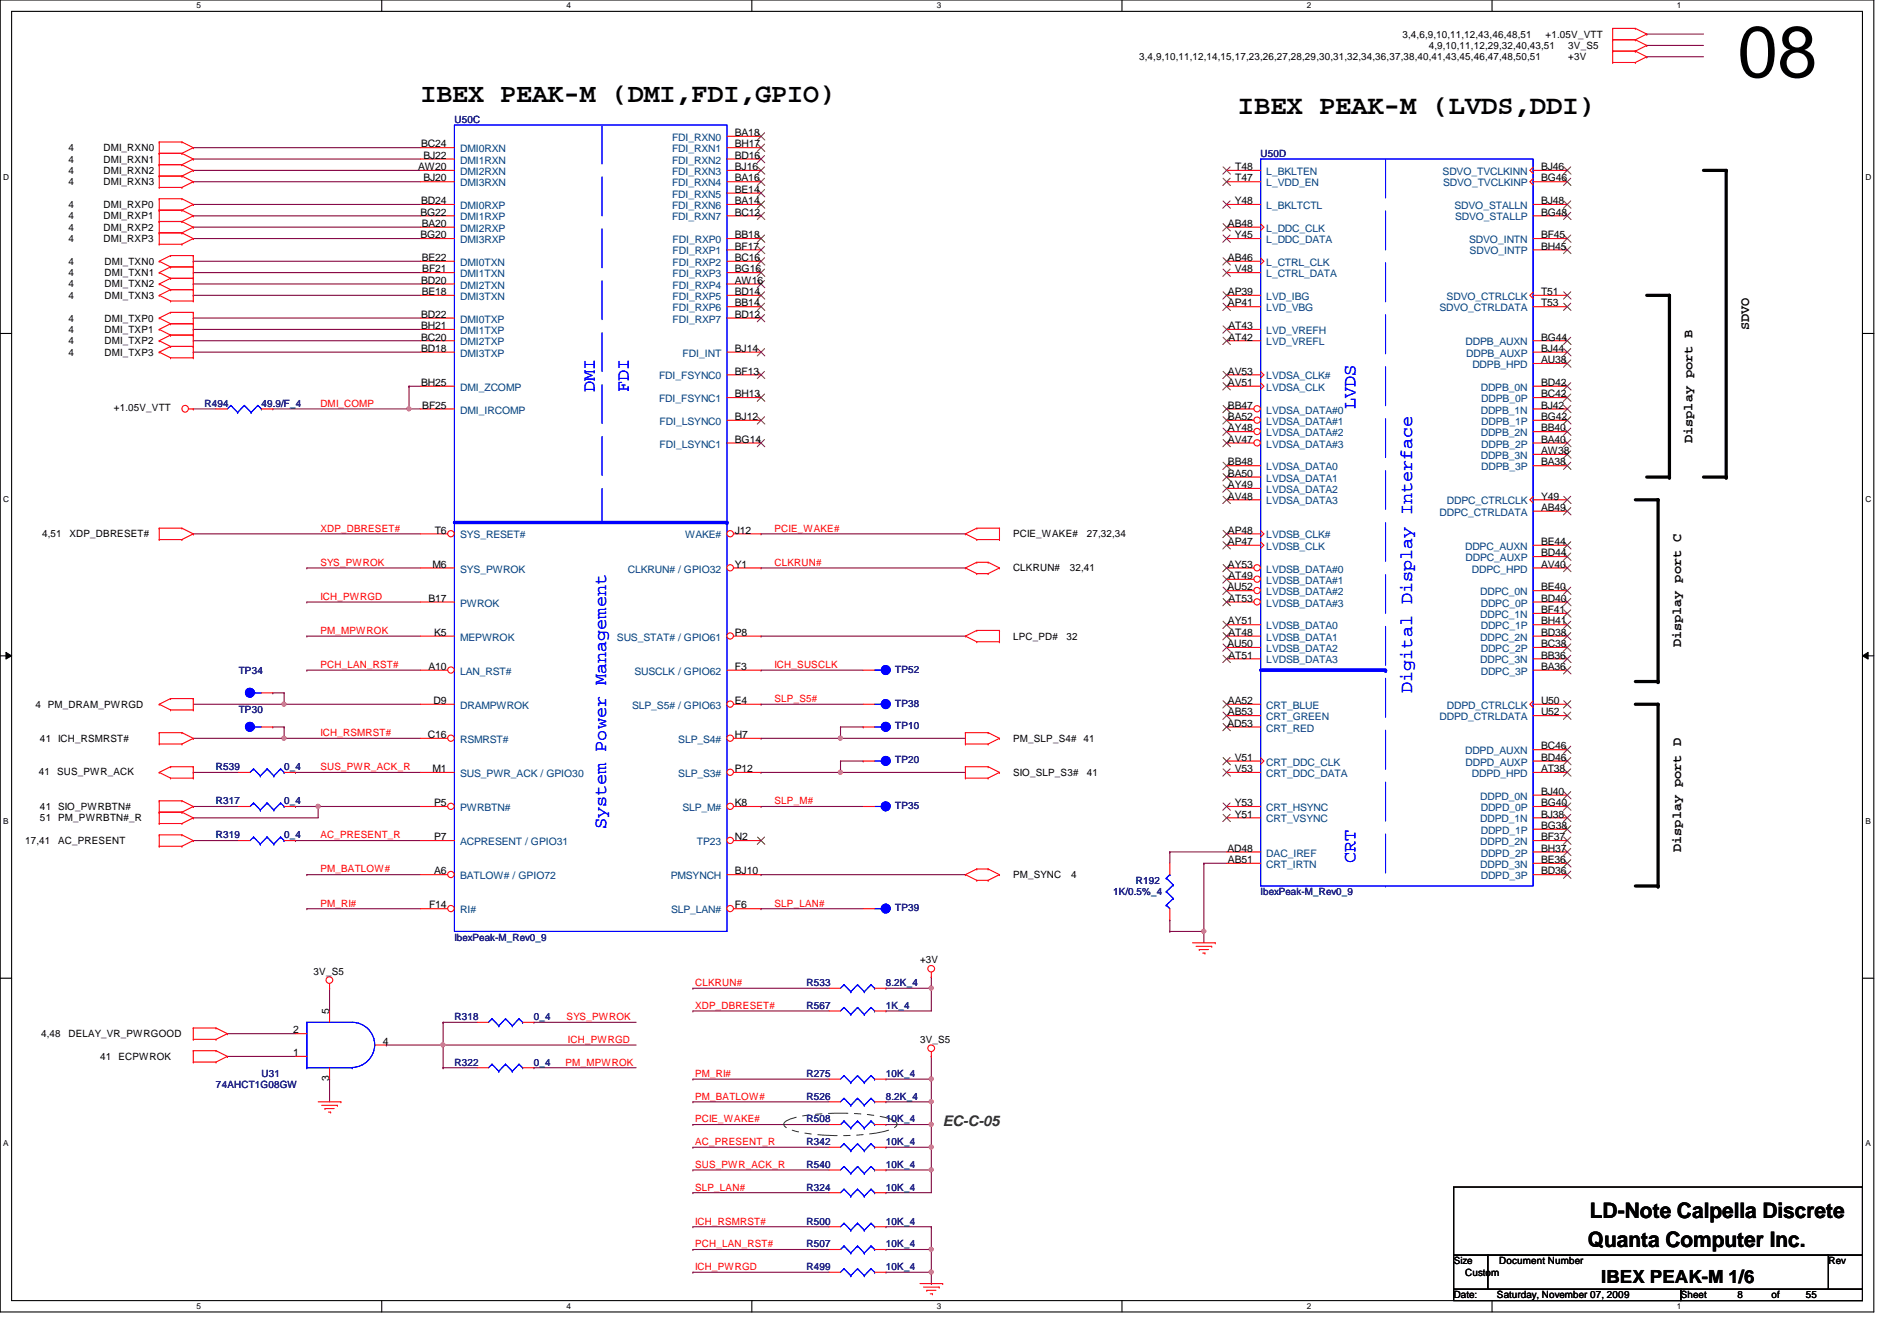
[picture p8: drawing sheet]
<svg xmlns="http://www.w3.org/2000/svg" width="297mm" height="210mm" viewBox="0 0 297 210" stroke-linecap="round" stroke-linejoin="round" font-family="sans-serif">
<defs><g id="words">
<text font-size="11.3" x="272.1" y="12.1">08</text>
<g font-size="4.2">
<text x="65.8" y="16">IBEX PEAK-M (DMI,FDI,GPIO)</text>
<text x="193.8" y="17.8">IBEX PEAK-M (LVDS,DDI)</text>
</g>
<g font-size="3.3">
<text x="249" y="190.7">LD-Note Calpella Discrete</text>
<text x="248.6" y="195.2">Quanta Computer Inc.</text>
</g>
<g font-size="2.8" fill="#00f">
<text x="93.1" y="61.3" transform="rotate(-90 93.1 61.3)">DMI</text>
<text x="98.5" y="61.3" transform="rotate(-90 98.5 61.3)">FDI</text>
<text x="212.3" y="64" transform="rotate(-90 212.3 64)">LVDS</text>
<text x="221.1" y="108.5" transform="rotate(-90 221.1 108.5)">Digital Display Interface</text>
<text x="94.9" y="129.8" transform="rotate(-90 94.9 129.8)">System Power Management</text>
<text x="212.3" y="135.1" transform="rotate(-90 212.3 135.1)">CRT</text>
</g>
<text font-size="2.8" x="250.7" y="200.9">IBEX PEAK-M 1/6</text>
<text font-size="2.3" fill="#008000" x="147.6" y="176.3">EC-C-05</text>
<g font-size="2.1">
<text x="273.9" y="51.7" transform="rotate(-90 273.9 51.7)">SDVO</text>
<text x="265" y="69.3" transform="rotate(-90 265 69.3)">Display port B</text>
<text x="263.2" y="101.3" transform="rotate(-90 263.2 101.3)">Display port C</text>
<text x="263.2" y="133.3" transform="rotate(-90 263.2 133.3)">Display port D</text>
</g>
<g font-size="1.6">
<text x="219.6" y="5.9">3,4,6,9,10,11,12,43,46,48,51</text>
<text x="242" y="5.9">+1.05V_VTT</text>
<text x="178.4" y="9.4">3,4,9,10,11,12,14,15,17,23,26,27,28,29,30,31,32,34,36,37,38,40,41,43,45,46,47,48,50,51</text>
<text x="223.7" y="7.7">4,9,10,11,12,29,32,40,43,51</text>
<text x="245.6" y="9.4">+3V</text>
<text x="245.6" y="7.7">3V_S5</text>
<text x="10.7" y="23.7">4</text>
<text x="16.2" y="23.7">DMI_RXN0</text>
<text x="66" y="23.1">BC24</text>
<text x="115.1" y="21.3">BA18</text>
<text x="115.1" y="23.1">BH17</text>
<text x="10.7" y="25.4">4</text>
<text x="10.7" y="27.2">4</text>
<text x="10.7" y="29">4</text>
<text x="16.2" y="25.4">DMI_RXN1</text>
<text x="16.2" y="27.2">DMI_RXN2</text>
<text x="16.2" y="29">DMI_RXN3</text>
<text x="65.5" y="26.6">AW20</text>
<text x="66.3" y="24.8">BJ22</text>
<text x="66.3" y="28.4">BJ20</text>
<text x="115.1" y="24.8">BD16</text>
<text x="115.1" y="26.6">BJ16</text>
<text x="115.1" y="28.4">BA16</text>
<text x="193.4" y="26.6">T48</text>
<text x="193.4" y="28.4">T47</text>
<text x="241.3" y="28.4">BG46</text>
<text x="241.3" y="26.6">BJ46</text>
<text x="10.7" y="32.6">4</text>
<text x="10.7" y="34.3">4</text>
<text x="16.2" y="32.6">DMI_RXP0</text>
<text x="16.2" y="34.3">DMI_RXP1</text>
<text x="65.8" y="33.7">BG22</text>
<text x="66" y="32">BD24</text>
<text x="66" y="35.5">BA20</text>
<text x="115.1" y="30.2">BE14</text>
<text x="115.1" y="32">BA14</text>
<text x="115.1" y="33.7">BC12</text>
<text x="192.3" y="35.5">AB48</text>
<text x="193.3" y="32">Y48</text>
<text x="241.3" y="33.7">BG48</text>
<text x="241.3" y="32">BJ48</text>
<text x="10.7" y="41.4">4</text>
<text x="10.7" y="36.1">4</text>
<text x="10.7" y="37.9">4</text>
<text x="16.2" y="36.1">DMI_RXP2</text>
<text x="16.2" y="37.9">DMI_RXP3</text>
<text x="16.4" y="41.4">DMI_TXN0</text>
<text x="65.8" y="37.3">BG20</text>
<text x="66" y="40.9">BE22</text>
<text x="115.1" y="37.3">BB18</text>
<text x="115.1" y="39.1">BF17</text>
<text x="115.1" y="40.9">BC16</text>
<text x="192.3" y="40.9">AB46</text>
<text x="193.3" y="37.3">Y45</text>
<text x="241.3" y="39.1">BH45</text>
<text x="241.3" y="37.3">BF45</text>
<text x="10.7" y="43.2">4</text>
<text x="10.7" y="45">4</text>
<text x="10.7" y="46.8">4</text>
<text x="16.4" y="43.2">DMI_TXN1</text>
<text x="16.4" y="45">DMI_TXN2</text>
<text x="16.4" y="46.8">DMI_TXN3</text>
<text x="66" y="44.4">BD20</text>
<text x="66" y="46.2">BE18</text>
<text x="66.1" y="42.6">BF21</text>
<text x="115.1" y="42.6">BG16</text>
<text x="115.1" y="44.4">AW16</text>
<text x="115.1" y="46.2">BD14</text>
<text x="115.1" y="48">BB14</text>
<text x="192.3" y="46.2">AP39</text>
<text x="192.3" y="48">AP41</text>
<text x="193.3" y="42.6">V48</text>
<text x="241.3" y="46.2">T51</text>
<text x="241.3" y="48">T53</text>
<text x="10.7" y="50.3">4</text>
<text x="10.7" y="52.1">4</text>
<text x="10.7" y="53.9">4</text>
<text x="16.4" y="50.3">DMI_TXP0</text>
<text x="16.4" y="52.1">DMI_TXP1</text>
<text x="16.4" y="53.9">DMI_TXP2</text>
<text x="66" y="49.7">BD22</text>
<text x="66" y="51.5">BH21</text>
<text x="66" y="53.3">BC20</text>
<text x="115.1" y="49.7">BD12</text>
<text x="192.4" y="51.5">AT43</text>
<text x="192.4" y="53.3">AT42</text>
<text x="241.3" y="53.3">BG44</text>
<text x="10.7" y="55.7">4</text>
<text x="16.4" y="55.7">DMI_TXP3</text>
<text x="66" y="55.1">BD18</text>
<text x="115.1" y="58.6">BF13</text>
<text x="115.1" y="55.1">BJ14</text>
<text x="192.3" y="58.6">AV53</text>
<text x="241.3" y="55.1">BJ44</text>
<text x="241.3" y="56.9">AU38</text>
<text x="17.8" y="64.4">+1.05V_VTT</text>
<text x="66" y="60.4">BH25</text>
<text x="66.1" y="64">BF25</text>
<text x="115.1" y="62.2">BH13</text>
<text x="115.1" y="65.7">BJ12</text>
<text x="192.3" y="60.4">AV51</text>
<text x="192.3" y="64">BB47</text>
<text x="192.3" y="65.7">BA52</text>
<text x="241.3" y="60.4">BD42</text>
<text x="241.3" y="64">BJ42</text>
<text x="241.3" y="62.2">BC42</text>
<text x="241.3" y="65.7">BG42</text>
<text x="115.1" y="69.3">BG14</text>
<text x="192.3" y="67.5">AY48</text>
<text x="192.3" y="69.3">AV47</text>
<text x="241.3" y="67.5">BB40</text>
<text x="241.3" y="71.1">AW38</text>
<text x="241.3" y="69.3">BA40</text>
<text x="192.3" y="72.9">BB48</text>
<text x="192.3" y="74.6">BA50</text>
<text x="192.3" y="76.4">AY49</text>
<text x="241.3" y="72.9">BA38</text>
<text x="68.1" y="83.5">T6</text>
<text x="115.1" y="83.5">J12</text>
<text x="192.3" y="78.2">AV48</text>
<text x="192.3" y="83.5">AP48</text>
<text x="241.3" y="78.2">Y49</text>
<text x="241.3" y="80">AB49</text>
<text x="6.6" y="84.1">4,51</text>
<text x="10.9" y="84.1">XDP_DBRESET#</text>
<text x="67.7" y="88.9">M6</text>
<text x="115.1" y="88.9">Y1</text>
<text x="158.6" y="84.1">PCIE_WAKE#</text>
<text x="158.6" y="89.5">CLKRUN#</text>
<text x="167.5" y="89.5">32,41</text>
<text x="170.2" y="84.1">27,32,34</text>
<text x="192.3" y="85.3">AP47</text>
<text x="192.3" y="88.9">AY53</text>
<text x="241.3" y="85.3">BE44</text>
<text x="241.3" y="87.1">BD44</text>
<text x="241.3" y="88.9">AV40</text>
<text x="67.1" y="94.2">B17</text>
<text x="192.2" y="92.4">AU52</text>
<text x="192.4" y="90.6">AT49</text>
<text x="192.4" y="94.2">AT53</text>
<text x="241.3" y="92.4">BE40</text>
<text x="241.3" y="96">BF41</text>
<text x="241.3" y="94.2">BD40</text>
<text x="68" y="99.5">K5</text>
<text x="115.1" y="99.5">P8</text>
<text x="158.6" y="100.1">LPC_PD#</text>
<text x="167" y="100.1">32</text>
<text x="192.2" y="101.3">AU50</text>
<text x="192.3" y="97.7">AY51</text>
<text x="192.4" y="99.5">AT48</text>
<text x="241.3" y="99.5">BD38</text>
<text x="241.3" y="97.7">BH41</text>
<text x="241.3" y="101.3">BC38</text>
<text x="67.1" y="104.9">A10</text>
<text x="115.1" y="104.9">F3</text>
<text x="192.4" y="103.1">AT51</text>
<text x="241.3" y="103.1">BB36</text>
<text x="241.3" y="104.9">BA36</text>
<text x="5.5" y="110.8">4 PM_DRAM_PWRGD</text>
<text x="67.9" y="110.2">D9</text>
<text x="115.1" y="110.2">E4</text>
<text x="192.2" y="113.7">AD53</text>
<text x="192.3" y="110.2">AA52</text>
<text x="192.3" y="112">AB53</text>
<text x="241.3" y="110.2">U50</text>
<text x="241.3" y="112">U52</text>
<text x="6.3" y="116.1">41 ICH_RSMRST#</text>
<text x="67" y="115.5">C16</text>
<text x="115.1" y="115.5">H7</text>
<text x="158.6" y="116.1">PM_SLP_S4# 41</text>
<text x="193.3" y="119.1">V51</text>
<text x="241.3" y="117.3">BC46</text>
<text x="241.3" y="119.1">BD46</text>
<text x="6.1" y="121.3">41 SUS_PWR_ACK</text>
<text x="67.7" y="120.9">M1</text>
<text x="115.1" y="120.9">P12</text>
<text x="158.6" y="121.5">SIO_SLP_S3#</text>
<text x="170.2" y="121.5">41</text>
<text x="193.3" y="120.9">V53</text>
<text x="241.3" y="124.4">BJ40</text>
<text x="241.3" y="120.9">AT38</text>
<text x="6.3" y="126.8">41 SIO_PWRBTN#</text>
<text x="6.3" y="128.6">51 PM_PWRBTN#_R</text>
<text x="68" y="126.2">P5</text>
<text x="68" y="131.5">P7</text>
<text x="115.1" y="131.5">N2</text>
<text x="115.1" y="126.2">K8</text>
<text x="193.3" y="126.2">Y53</text>
<text x="193.3" y="128">Y51</text>
<text x="241.3" y="131.5">BF37</text>
<text x="241.3" y="128">BJ38</text>
<text x="241.3" y="126.2">BG40</text>
<text x="241.3" y="129.8">BG38</text>
<text x="3.9" y="132.1">17,41</text>
<text x="9.1" y="132.1">AC_PRESENT</text>
<text x="68" y="136.9">A6</text>
<text x="115.1" y="136.9">BJ10</text>
<text x="158.6" y="137.5">PM_SYNC</text>
<text x="167.7" y="137.5">4</text>
<text x="192.2" y="133.3">AD48</text>
<text x="192.3" y="135.1">AB51</text>
<text x="241.3" y="135.1">BE36</text>
<text x="241.3" y="133.3">BH37</text>
<text x="241.3" y="136.9">BD36</text>
<text x="67.2" y="142.2">F14</text>
<text x="115.1" y="142.2">F6</text>
<text x="49.1" y="152.6">3V_S5</text>
<text x="144.1" y="150.8">+3V</text>
<text x="45.9" y="161.8">2</text>
<text x="51.6" y="158.8" transform="rotate(-90 51.6 158.8)">5</text>
<text x="6.4" y="162.3">4,48</text>
<text x="10.7" y="162.3">DELAY_VR_PWRGOOD</text>
<text x="15.7" y="165.9">41 ECPWROK</text>
<text x="45.9" y="165.3">1</text>
<text x="59.9" y="163.5">4</text>
<text x="144.1" y="163.2">3V_S5</text>
<text x="51.6" y="169.2" transform="rotate(-90 51.6 169.2)">3</text>
<text x="227.6" y="197.9">Size</text>
<text x="234.7" y="197.9">Document Number</text>
<text x="286.3" y="197.9">Rev</text>
<text x="227.6" y="203.2">Date:</text>
<text x="229.4" y="199.7">Custom</text>
<text x="234.4" y="203.2">Saturday, November 07, 2009</text>
<text x="263.2" y="203.2">Sheet</text>
<text x="272.1" y="203.2">8</text>
<text x="277.4" y="203.2">of</text>
<text x="282.7" y="203.2">55</text>
</g>
<g font-size="1.6" fill="#000080">
<text x="71.2" y="19.2">U50C</text>
<text x="197.4" y="24.6">U50D</text>
<text x="32" y="63.7">R494</text>
<text x="40.9" y="63.7">49.9/F_4</text>
<text x="37.4" y="105.5">TP34</text>
<text x="140.2" y="105.3">TP52</text>
<text x="37.4" y="111.7">TP30</text>
<text x="140.2" y="110.6">TP38</text>
<text x="140.2" y="119.5">TP20</text>
<text x="140.2" y="114.2">TP10</text>
<text x="33.8" y="125.9">R317</text>
<text x="33.8" y="120.6">R539</text>
<text x="44.5" y="125.9">0_4</text>
<text x="44.5" y="120.6">0_4</text>
<text x="33.8" y="131.2">R319</text>
<text x="44.5" y="131.2">0_4</text>
<text x="140.2" y="126.6">TP35</text>
<text x="140.2" y="142.6">TP39</text>
<text x="174.3" y="140.1">1K/0.5%_4</text>
<text x="177.8" y="138.3">R192</text>
<text x="197.4" y="140.1">IbexPeak-M_Rev0_9</text>
<text x="71.2" y="147.2">IbexPeak-M_Rev0_9</text>
<text x="126.3" y="154.3">R533</text>
<text x="138.7" y="154.3">8.2K_4</text>
<text x="71.2" y="159.7">R318</text>
<text x="83.6" y="159.7">0_4</text>
<text x="126.3" y="157.9">R567</text>
<text x="138.7" y="157.9">1K_4</text>
<text x="71.2" y="166.8">R322</text>
<text x="83.6" y="166.8">0_4</text>
<text x="33.8" y="170.3">74AHCT1G08GW</text>
<text x="40.9" y="168.6">U31</text>
<text x="126.3" y="168.6">R275</text>
<text x="126.3" y="172.1">R526</text>
<text x="138.7" y="168.6">10K_4</text>
<text x="138.7" y="172.1">8.2K_4</text>
<text x="126.3" y="175.7">R508</text>
<text x="126.3" y="179.2">R342</text>
<text x="138.7" y="175.7">10K_4</text>
<text x="138.7" y="179.2">10K_4</text>
<text x="126.3" y="182.8">R540</text>
<text x="138.7" y="182.8">10K_4</text>
<text x="126.3" y="186.4">R324</text>
<text x="126.3" y="191.7">R500</text>
<text x="138.7" y="186.4">10K_4</text>
<text x="138.7" y="191.7">10K_4</text>
<text x="126.3" y="195.2">R507</text>
<text x="138.7" y="195.2">10K_4</text>
<text x="126.3" y="198.8">R499</text>
<text x="138.7" y="198.8">10K_4</text>
</g>
<g font-size="1.6" fill="#004080">
<text x="72" y="23.8">DMI0RXN</text>
<text x="105.2" y="22.1">FDI_RXN0</text>
<text x="105.2" y="23.8">FDI_RXN1</text>
<text x="72" y="25.6">DMI1RXN</text>
<text x="72" y="27.4">DMI2RXN</text>
<text x="72" y="29.2">DMI3RXN</text>
<text x="105.2" y="25.6">FDI_RXN2</text>
<text x="105.2" y="27.4">FDI_RXN3</text>
<text x="105.2" y="29.2">FDI_RXN4</text>
<text x="198.3" y="27.4">L_BKLTEN</text>
<text x="198.3" y="29.2">L_VDD_EN</text>
<text x="225.9" y="27.4">SDVO_TVCLKINN</text>
<text x="226" y="29.2">SDVO_TVCLKINP</text>
<text x="72" y="32.7">DMI0RXP</text>
<text x="72" y="34.5">DMI1RXP</text>
<text x="105.2" y="30.9">FDI_RXN5</text>
<text x="105.2" y="32.7">FDI_RXN6</text>
<text x="105.2" y="34.5">FDI_RXN7</text>
<text x="198.3" y="32.7">L_BKLTCTL</text>
<text x="227.8" y="32.7">SDVO_STALLN</text>
<text x="227.8" y="34.5">SDVO_STALLP</text>
<text x="72" y="36.3">DMI2RXP</text>
<text x="72" y="38.1">DMI3RXP</text>
<text x="72" y="41.6">DMI0TXN</text>
<text x="105.3" y="38.1">FDI_RXP0</text>
<text x="105.3" y="39.8">FDI_RXP1</text>
<text x="105.3" y="41.6">FDI_RXP2</text>
<text x="198.3" y="41.6">L_CTRL_CLK</text>
<text x="198.3" y="36.3">L_DDC_CLK</text>
<text x="198.3" y="38.1">L_DDC_DATA</text>
<text x="230" y="38.1">SDVO_INTN</text>
<text x="230.1" y="39.8">SDVO_INTP</text>
<text x="72" y="43.4">DMI1TXN</text>
<text x="72" y="45.2">DMI2TXN</text>
<text x="72" y="46.9">DMI3TXN</text>
<text x="105.3" y="43.4">FDI_RXP3</text>
<text x="105.3" y="45.2">FDI_RXP4</text>
<text x="105.3" y="46.9">FDI_RXP5</text>
<text x="198.3" y="43.4">L_CTRL_DATA</text>
<text x="198.3" y="46.9">LVD_IBG</text>
<text x="226.5" y="46.9">SDVO_CTRLCLK</text>
<text x="72" y="50.5">DMI0TXP</text>
<text x="72" y="52.3">DMI1TXP</text>
<text x="105.3" y="48.7">FDI_RXP6</text>
<text x="105.3" y="50.5">FDI_RXP7</text>
<text x="198.3" y="52.3">LVD_VREFH</text>
<text x="198.3" y="48.7">LVD_VBG</text>
<text x="225.4" y="48.7">SDVO_CTRLDATA</text>
<text x="72" y="54.1">DMI2TXP</text>
<text x="72" y="55.8">DMI3TXP</text>
<text x="103.2" y="59.4">FDI_FSYNC0</text>
<text x="106.9" y="55.8">FDI_INT</text>
<text x="198.3" y="59.4">LVDSA_CLK#</text>
<text x="198.3" y="54.1">LVD_VREFL</text>
<text x="229.5" y="54.1">DDPB_AUXN</text>
<text x="229.6" y="55.8">DDPB_AUXP</text>
<text x="230.5" y="57.6">DDPB_HPD</text>
<text x="72" y="61.2">DMI_ZCOMP</text>
<text x="72" y="64.7">DMI_IRCOMP</text>
<text x="103.2" y="62.9">FDI_FSYNC1</text>
<text x="198.3" y="61.2">LVDSA_CLK</text>
<text x="198.3" y="64.7">LVDSA_DATA#0</text>
<text x="231.9" y="61.2">DDPB_0N</text>
<text x="231.9" y="64.7">DDPB_1N</text>
<text x="231.9" y="62.9">DDPB_0P</text>
<text x="103.3" y="66.5">FDI_LSYNC0</text>
<text x="103.3" y="70.1">FDI_LSYNC1</text>
<text x="198.3" y="66.5">LVDSA_DATA#1</text>
<text x="198.3" y="68.3">LVDSA_DATA#2</text>
<text x="198.3" y="70.1">LVDSA_DATA#3</text>
<text x="231.9" y="68.3">DDPB_2N</text>
<text x="231.9" y="71.8">DDPB_3N</text>
<text x="231.9" y="66.5">DDPB_1P</text>
<text x="231.9" y="70.1">DDPB_2P</text>
<text x="198.3" y="73.6">LVDSA_DATA0</text>
<text x="198.3" y="75.4">LVDSA_DATA1</text>
<text x="198.3" y="77.2">LVDSA_DATA2</text>
<text x="231.9" y="73.6">DDPB_3P</text>
<text x="198.3" y="79">LVDSA_DATA3</text>
<text x="225.4" y="80.7">DDPC_CTRLDATA</text>
<text x="226.6" y="79">DDPC_CTRLCLK</text>
<text x="72" y="84.3">SYS_RESET#</text>
<text x="72" y="89.6">SYS_PWROK</text>
<text x="98.3" y="89.6">CLKRUN# / GPIO32</text>
<text x="107.3" y="84.3">WAKE#</text>
<text x="198.3" y="84.3">LVDSB_CLK#</text>
<text x="198.3" y="86.1">LVDSB_CLK</text>
<text x="198.3" y="89.6">LVDSB_DATA#0</text>
<text x="229.4" y="86.1">DDPC_AUXN</text>
<text x="229.5" y="87.8">DDPC_AUXP</text>
<text x="230.5" y="89.6">DDPC_HPD</text>
<text x="72" y="95">PWROK</text>
<text x="198.3" y="91.4">LVDSB_DATA#1</text>
<text x="198.3" y="93.2">LVDSB_DATA#2</text>
<text x="198.3" y="95">LVDSB_DATA#3</text>
<text x="231.8" y="93.2">DDPC_0N</text>
<text x="231.9" y="95">DDPC_0P</text>
<text x="72" y="100.3">MEPWROK</text>
<text x="96.6" y="100.3">SUS_STAT# / GPIO61</text>
<text x="198.3" y="98.5">LVDSB_DATA0</text>
<text x="198.3" y="100.3">LVDSB_DATA1</text>
<text x="231.8" y="96.7">DDPC_1N</text>
<text x="231.8" y="100.3">DDPC_2N</text>
<text x="231.9" y="98.5">DDPC_1P</text>
<text x="72" y="105.6">LAN_RST#</text>
<text x="99.4" y="105.6">SUSCLK / GPIO62</text>
<text x="198.3" y="102.1">LVDSB_DATA2</text>
<text x="198.3" y="103.8">LVDSB_DATA3</text>
<text x="231.8" y="103.8">DDPC_3N</text>
<text x="231.9" y="102.1">DDPC_2P</text>
<text x="231.9" y="105.6">DDPC_3P</text>
<text x="72" y="111">DRAMPWROK</text>
<text x="99" y="111">SLP_S5# / GPIO63</text>
<text x="198.3" y="111">CRT_BLUE</text>
<text x="198.3" y="112.7">CRT_GREEN</text>
<text x="225.4" y="112.7">DDPD_CTRLDATA</text>
<text x="226.6" y="111">DDPD_CTRLCLK</text>
<text x="72" y="116.3">RSMRST#</text>
<text x="106.2" y="116.3">SLP_S4#</text>
<text x="198.3" y="119.8">CRT_DDC_CLK</text>
<text x="198.3" y="114.5">CRT_RED</text>
<text x="229.4" y="118.1">DDPD_AUXN</text>
<text x="229.5" y="119.8">DDPD_AUXP</text>
<text x="72" y="121.6">SUS_PWR_ACK / GPIO30</text>
<text x="106.2" y="121.6">SLP_S3#</text>
<text x="198.3" y="121.6">CRT_DDC_DATA</text>
<text x="230.5" y="121.6">DDPD_HPD</text>
<text x="231.8" y="125.2">DDPD_0N</text>
<text x="72" y="127">PWRBTN#</text>
<text x="106.8" y="127">SLP_M#</text>
<text x="198.3" y="127">CRT_HSYNC</text>
<text x="198.3" y="128.7">CRT_VSYNC</text>
<text x="231.8" y="128.7">DDPD_1N</text>
<text x="231.9" y="127">DDPD_0P</text>
<text x="231.9" y="130.5">DDPD_1P</text>
<text x="72" y="132.3">ACPRESENT / GPIO31</text>
<text x="72" y="137.6">BATLOW# / GPIO72</text>
<text x="105" y="137.6">PMSYNCH</text>
<text x="109.1" y="132.3">TP23</text>
<text x="198.3" y="135.8">CRT_IRTN</text>
<text x="198.3" y="134.1">DAC_IREF</text>
<text x="231.8" y="132.3">DDPD_2N</text>
<text x="231.8" y="135.8">DDPD_3N</text>
<text x="231.9" y="134.1">DDPD_2P</text>
<text x="231.9" y="137.6">DDPD_3P</text>
<text x="72" y="143">RI#</text>
<text x="105.1" y="143">SLP_LAN#</text>
</g>
<g font-size="1.6" fill="#f00">
<text x="50.2" y="63.7">DMI_COMP</text>
<text x="50.2" y="83.2">XDP_DBRESET#</text>
<text x="121.3" y="83.2">PCIE_WAKE#</text>
<text x="50.2" y="88.6">SYS_PWROK</text>
<text x="121.3" y="88.6">CLKRUN#</text>
<text x="50.2" y="93.9">ICH_PWRGD</text>
<text x="50.2" y="99.2">PM_MPWROK</text>
<text x="50.2" y="104.6">PCH_LAN_RST#</text>
<text x="121.3" y="104.6">ICH_SUSCLK</text>
<text x="121.3" y="109.9">SLP_S5#</text>
<text x="50.2" y="115.2">ICH_RSMRST#</text>
<text x="50.2" y="120.6">SUS_PWR_ACK_R</text>
<text x="121.3" y="125.9">SLP_M#</text>
<text x="50.2" y="131.2">AC_PRESENT_R</text>
<text x="50.2" y="136.6">PM_BATLOW#</text>
<text x="50.2" y="141.9">PM_RI#</text>
<text x="121.3" y="141.9">SLP_LAN#</text>
<text x="108.8" y="154.3">CLKRUN#</text>
<text x="88.7" y="159.7">SYS_PWROK</text>
<text x="108.8" y="157.9">XDP_DBRESET#</text>
<text x="88.6" y="166.8">PM_MPWROK</text>
<text x="88.9" y="163.2">ICH_PWRGD</text>
<text x="108.8" y="168.6">PM_RI#</text>
<text x="108.8" y="172.1">PM_BATLOW#</text>
<text x="108.8" y="175.7">PCIE_WAKE#</text>
<text x="108.8" y="179.2">AC_PRESENT_R</text>
<text x="108.8" y="182.8">SUS_PWR_ACK_R</text>
<text x="108.8" y="191.7">ICH_RSMRST#</text>
<text x="108.8" y="186.4">SLP_LAN#</text>
<text x="108.8" y="195.2">PCH_LAN_RST#</text>
<text x="108.8" y="198.8">ICH_PWRGD</text>
</g>
<g font-size="1.3">
<text x="30.8" y="1.3">5</text>
<text x="88.7" y="1.3">4</text>
<text x="146.7" y="1.3">3</text>
<text x="204.6" y="1.3">2</text>
<text x="262.6" y="1.3">1</text>
<text x=".5" y="28.1">D</text>
<text x="292.1" y="28.1">D</text>
<text x=".5" y="78.5">C</text>
<text x="292.1" y="78.5">C</text>
<text x=".5" y="129">B</text>
<text x="292.1" y="129">B</text>
<text x=".5" y="179.5">A</text>
<text x="292.1" y="179.5">A</text>
<text x="30.8" y="204.9">5</text>
<text x="88.7" y="204.9">4</text>
<text x="146.7" y="204.9">3</text>
<text x="204.6" y="204.9">2</text>
<text x="262.6" y="204.9">1</text>
</g>
</g></defs>
<path d="M0 0h293.4v205.4h-293.4zM1.8 1.8h289.8v201.8h-289.8z" fill="none" stroke="#000" stroke-width=".17"/>
<g fill="#fff">
<path d="M30.8 .2h.7v1.4h-.7z"/>
<path d="M30.8 203.8h.7v1.3h-.7z"/>
</g>
<path d="M59.8 0v1.8M59.8 203.6v1.8" fill="none" stroke="#000" stroke-width=".17"/>
<g fill="#fff">
<path d="M88.7 .2h.7v1.4h-.7z"/>
<path d="M88.7 203.8h.7v1.3h-.7z"/>
</g>
<path d="M117.7 0v1.8M117.7 203.6v1.8" fill="none" stroke="#000" stroke-width=".17"/>
<g fill="#fff">
<path d="M146.7 .2h.7v1.4h-.7z"/>
<path d="M146.7 203.8h.7v1.3h-.7z"/>
</g>
<path d="M175.7 0v1.8M175.7 203.6v1.8" fill="none" stroke="#000" stroke-width=".17"/>
<g fill="#fff">
<path d="M204.6 .2h.7v1.4h-.7z"/>
<path d="M204.6 203.8h.7v1.3h-.7z"/>
</g>
<path d="M233.6 0v1.8M233.6 203.6v1.8" fill="none" stroke="#000" stroke-width=".17"/>
<g fill="#fff">
<path d="M262.6 .2h.7v1.4h-.7z"/>
<path d="M262.6 203.8h.7v1.3h-.7z"/>
<path d="M.5 27h.9v1.4h-.9z"/>
<path d="M292.1 27h.9v1.4h-.9z"/>
<path d="M.5 77.4h.9v1.4h-.9z"/>
<path d="M292.1 77.4h.9v1.4h-.9z"/>
</g>
<path d="M0 52.2h1.8M291.6 52.2h1.8" fill="none" stroke="#000" stroke-width=".17"/>
<g fill="#fff">
<path d="M.5 127.8h.8v1.4h-.8z"/>
<path d="M292.1 127.8h.8v1.4h-.8z"/>
</g>
<path d="M0 102.7h1.8M291.6 102.7h1.8" fill="none" stroke="#000" stroke-width=".17"/>
<path d="M.9 102.1l.9 .6-.9 .5zM291.6 102.7l.9-.6v1.1z" fill="#000"/>
<path d="M.9 102.1l.9 .6-.9 .5zM291.6 102.7l.9-.6v1.1z" fill="none" stroke="#000" stroke-width=".16"/>
<g fill="#fff">
<path d="M.5 178.3h.8v1.4h-.8z"/>
<path d="M292.1 178.3h.8v1.4h-.8z"/>
</g>
<path d="M0 153.1h1.8M291.6 153.1h1.8" fill="none" stroke="#000" stroke-width=".17"/>
<path d="M30.3 23.1h.1M30.3 24.9h.1M30.3 23.1h35.5M30.3 24.9h35.5M64 60.5h.1M64 64h.1M64 60.5h1.8M64 60.5v3.5M64 64h1.8" fill="none" stroke="#800040" stroke-width=".17"/>
<circle cx="64" cy="64" r=".32" fill="#f0f"/>
<circle cx="64" cy="64" r=".32" fill="none" stroke="#f0f" stroke-width=".17"/>
<path d="M42.7 64h.1M42.7 64h21.3M48 88.9h.1M48 88.9h17.8M44.5 115.6h.1M44.5 115.6h21.3" fill="none" stroke="#800040" stroke-width=".17"/>
<circle cx="44.5" cy="115.5" r=".32" fill="#f0f"/>
<circle cx="44.5" cy="115.5" r=".32" fill="none" stroke="#f0f" stroke-width=".17"/>
<g fill="none" stroke="#800040" stroke-width=".17">
<path d="M119.2 83.6h.1M119.2 88.9h.1M119.2 99.6h.1M119.2 83.6h32M119.2 88.9h32M119.2 99.6h32M119.2 104.9h.1M119.2 110.2h.1M119.2 104.9h16M119.2 110.2h16M30.3 126.2h.1M30.3 126.2h7.1"/>
<path d="M46.3 120.9h.1M46.3 120.9h19.5M48 136.9h.1M48 136.9h17.8M131.6 120.9h.1M131.6 120.9h19.6M48 142.2h.1M48 142.2h17.8"/>
</g>
<circle cx="131.6" cy="120.9" r=".32" fill="#f0f"/>
<circle cx="131.6" cy="120.9" r=".32" fill="none" stroke="#f0f" stroke-width=".17"/>
<g fill="none" stroke="#800040" stroke-width=".17">
<path d="M30.3 83.6h.1M30.3 83.6h35.5M119.2 126.2h.1M119.2 136.9h.1M119.2 126.2h16M119.2 136.9h32M108.5 192h.1M108.5 195.6h.1M108.5 192h21.3M108.5 195.6h21.3M138.7 192h.1M138.7 192h7.1"/>
<path d="M145.8 199.1h.1M145.8 192h.1M145.8 192v7.1"/>
</g>
<circle cx="145.8" cy="195.6" r=".32" fill="#f0f"/>
<circle cx="145.8" cy="195.6" r=".32" fill="none" stroke="#f0f" stroke-width=".17"/>
<path d="M49.8 126.2h.1M49.8 126.2h16" fill="none" stroke="#800040" stroke-width=".17"/>
<circle cx="49.8" cy="126.2" r=".32" fill="#f0f"/>
<circle cx="49.8" cy="126.2" r=".32" fill="none" stroke="#f0f" stroke-width=".17"/>
<g fill="none" stroke="#800040" stroke-width=".17">
<path d="M30.3 26.7h.1M30.3 28.4h.1M30.3 32h.1M30.3 33.8h.1M30.3 35.6h.1M30.3 37.3h.1M30.3 26.7h35.5M30.3 28.4h35.5M30.3 32h35.5M30.3 33.8h35.5M30.3 35.6h35.5M30.3 37.3h35.5"/>
<path d="M30.3 40.9h.1M30.3 42.7h.1M30.3 44.4h.1M30.3 46.2h.1M30.3 49.8h.1M30.3 51.6h.1M30.3 53.3h.1M30.3 55.1h.1M30.3 40.9h35.5M30.3 42.7h35.5M30.3 44.4h35.5M30.3 46.2h35.5"/>
<path d="M30.3 49.8h35.5M30.3 51.6h35.5M30.3 53.3h35.5M30.3 55.1h35.5M30.3 64h.1M30.3 64h3.5M48 99.6h.1M48 99.6h17.8M48 104.9h.1M48 104.9h17.8M30.3 131.6h.1M30.3 120.9h.1"/>
<path d="M30.3 131.6h7.1M30.3 120.9h7.1M46.3 131.6h.1M46.3 131.6h19.5M119.2 142.2h.1M119.2 142.2h16M145.8 172.5h.1M145.8 172.5v3.5M138.7 195.6h.1M138.7 195.6h7.1"/>
</g>
<circle cx="145.8" cy="172.4" r=".32" fill="#f0f"/>
<circle cx="145.8" cy="172.4" r=".32" fill="none" stroke="#f0f" stroke-width=".17"/>
<g fill="none" stroke="#800040" stroke-width=".17">
<path d="M108.5 168.9h.1M108.5 172.5h.1M108.5 176h.1M108.5 168.9h21.3M108.5 172.5h21.3M108.5 176h21.3M138.7 168.9h.1M138.7 172.5h.1M138.7 176h.1M138.7 168.9h7.1M138.7 176h7.1M145.8 165.4h.1"/>
<path d="M145.8 168.9h.1M145.8 165.4v7.1h-7.1"/>
</g>
<circle cx="145.8" cy="168.9" r=".32" fill="#f0f"/>
<circle cx="145.8" cy="168.9" r=".32" fill="none" stroke="#f0f" stroke-width=".17"/>
<path d="M188.5 135.1h.1M188.5 135.1h3.6M188.5 145.8h.1M188.5 145.8v1.8" fill="none" stroke="#800040" stroke-width=".17"/>
<circle cx="188.5" cy="145.8" r=".32" fill="#f0f"/>
<circle cx="188.5" cy="145.8" r=".32" fill="none" stroke="#f0f" stroke-width=".17"/>
<path d="M131.6 115.6h.1M131.6 115.6h19.6M183.2 133.3h.1M183.2 133.3h8.9M183.2 133.3v1.8M183.2 145.8h.1M183.2 144h.1M183.2 144v1.8M183.2 145.8h5.3" fill="none" stroke="#800040" stroke-width=".17"/>
<circle cx="131.6" cy="115.5" r=".32" fill="#f0f"/>
<circle cx="131.6" cy="115.5" r=".32" fill="none" stroke="#f0f" stroke-width=".17"/>
<path d="M108.5 179.6h.1M108.5 179.6h21.3M138.7 179.6h.1M138.7 179.6h7.1M108.5 183.1h.1M108.5 183.1h21.3M138.7 183.1h.1M138.7 183.1h7.1" fill="none" stroke="#800040" stroke-width=".17"/>
<circle cx="145.8" cy="183.1" r=".32" fill="#f0f"/>
<circle cx="145.8" cy="183.1" r=".32" fill="none" stroke="#f0f" stroke-width=".17"/>
<path d="M145.8 179.6h.1M145.8 176h.1M145.8 176v7.1" fill="none" stroke="#800040" stroke-width=".17"/>
<circle cx="145.8" cy="179.6" r=".32" fill="#f0f"/>
<circle cx="145.8" cy="179.6" r=".32" fill="none" stroke="#f0f" stroke-width=".17"/>
<circle cx="145.8" cy="176" r=".32" fill="#f0f"/>
<circle cx="145.8" cy="176" r=".32" fill="none" stroke="#f0f" stroke-width=".17"/>
<path d="M108.5 199.1h.1M108.5 199.1h21.3M138.7 199.1h.1M138.7 199.1h7.1" fill="none" stroke="#800040" stroke-width=".17"/>
<circle cx="145.8" cy="199.1" r=".32" fill="#f0f"/>
<circle cx="145.8" cy="199.1" r=".32" fill="none" stroke="#f0f" stroke-width=".17"/>
<g fill="none" stroke="#800040" stroke-width=".17">
<path d="M30.3 128h.1M49.8 126.2h.1M49.8 126.2v1.8h-19.5M108.5 158.2h.1M108.5 158.2h21.3M138.7 158.2h.1M145.8 154.7h.1M145.8 154.7v3.5h-7.1M60.5 163.6h.1M60.5 163.6h39.1M69.4 160h.1M69.4 163.6h.1"/>
<path d="M69.4 160v3.6M69.4 160h5.3M83.6 160h.1M83.6 160h16"/>
</g>
<circle cx="69.4" cy="163.5" r=".32" fill="#f0f"/>
<circle cx="69.4" cy="163.5" r=".32" fill="none" stroke="#f0f" stroke-width=".17"/>
<g fill="none" stroke="#800040" stroke-width=".17">
<path d="M30.3 110.2h14.2M44.5 110.2h.1M46.3 126.2h.1M46.3 126.2h3.5M188.5 135.1h.1M188.5 135.1v10.7M51.6 154.7h.1M51.6 154.7v3.5M35.6 165.4h.1M35.6 161.8h.1M35.6 165.4h10.7M35.6 161.8h10.7"/>
<path d="M51.6 168.9h.1M51.6 168.9v3.6"/>
</g>
<circle cx="44.5" cy="110.2" r=".32" fill="#f0f"/>
<circle cx="44.5" cy="110.2" r=".32" fill="none" stroke="#f0f" stroke-width=".17"/>
<g fill="none" stroke="#800040" stroke-width=".17">
<path d="M30.3 115.6h.1M42.7 113.8h.1M42.7 108.5h.1M42.7 113.8h1.8M42.7 108.5h1.8M44.5 108.5h.1M44.5 110.2h.1M44.5 113.8h.1M44.5 108.5v1.7M44.5 113.8v1.8h-14.2M44.5 110.2h21.3M119.2 115.6h.1"/>
<path d="M131.6 113.8h.1M131.6 119.1h.1M131.6 113.8v1.8h-12.4M131.6 113.8h3.6M131.6 119.1v1.8h-12.4M131.6 119.1h3.6M135.2 113.8h.1M135.2 119.1h.1M119.2 120.9h.1M108.5 154.7h.1M108.5 154.7h21.3M138.7 154.7h.1"/>
<path d="M138.7 154.7h7.1M108.5 186.7h.1M108.5 186.7h21.3M138.7 186.7h.1M145.8 183.1h.1M145.8 183.1v3.6h-7.1"/>
</g>
<circle cx="145.8" cy="154.7" r=".32" fill="#f0f"/>
<circle cx="145.8" cy="154.7" r=".32" fill="none" stroke="#f0f" stroke-width=".17"/>
<g fill="none" stroke="#800040" stroke-width=".17">
<path d="M257.8 8.9h.1M257.8 5.3h.1M257.8 7.1h.1M257.8 8.9h8.9M257.8 5.3h8.9M257.8 7.1h8.9M48 94.2h.1M48 94.2h17.8M145.8 152.9h.1M145.8 152.9v1.8M69.4 167.1h.1M69.4 167.1h5.3"/>
<path d="M69.4 163.6v3.5M83.6 167.1h.1M83.6 167.1h16M145.8 199.1v1.8M145.8 200.9h.1"/>
</g>
<g fill="none" stroke="#f00" stroke-width=".17">
<path d="M252.5 9.8h.1M252.5 8h.1M252.5 6.2h.1M252.5 4.4h.1M252.5 8h3.6M252.5 9.8h3.6M252.5 4.4v5.4M252.5 4.4h3.6M252.5 6.2h3.6M256.1 8h.1M256.1 9.8h.1M256.1 4.4h.1"/>
<path d="M256.1 6.2h.1M256.1 8l1.7 .9M256.1 4.4l1.7 .9M256.1 6.2l1.7 .9M257.8 8.9h.1M257.8 5.3h.1M257.8 7.1h.1M257.8 8.9l-1.7 .9M257.8 5.3l-1.7 .9M257.8 7.1l-1.7 .9M24.9 24h.1M24.9 22.2h.1"/>
<path d="M24.9 25.8h.1M24.9 27.6h.1M24.9 29.3h.1M24.9 32.9h.1M24.9 31.1h.1M24.9 34.7h.1M24.9 36.4h.1M24.9 38.2h.1M24.9 22.2h3.6M24.9 24h3.6M24.9 22.2v7.1M24.9 31.1v7.1"/>
<path d="M24.9 25.8h3.6M24.9 27.6h3.6M24.9 29.3h3.6M24.9 31.1h3.6M24.9 32.9h3.6M24.9 34.7h3.6M24.9 36.4h3.6M24.9 38.2h3.6M28.5 22.2h.1M28.5 24h.1M28.5 25.8h.1M28.5 27.6h.1"/>
<path d="M28.5 29.3h.1M28.5 31.1h.1M28.5 32.9h.1M28.5 34.7h.1M28.5 36.4h.1M28.5 38.2h.1M28.5 22.2l1.8 .9M28.5 24l1.8 .9M28.5 25.8l1.8 .9M28.5 27.6l1.8 .8M28.5 31.1l1.8 .9M28.5 32.9l1.8 .9"/>
<path d="M28.5 34.7l1.8 .9M28.5 36.4l1.8 .9M30.3 23.1h.1M30.3 24.9h.1M30.3 26.7h.1M30.3 28.4h.1M30.3 32h.1M30.3 33.8h.1M30.3 35.6h.1M30.3 37.3h.1M30.3 23.1l-1.8 .9M30.3 24.9l-1.8 .9"/>
<path d="M30.3 26.7l-1.8 .9M30.3 28.4l-1.8 .9M30.3 32l-1.8 .9M30.3 33.8l-1.8 .9M30.3 35.6l-1.8 .8M30.3 37.3l-1.8 .9M24.9 40.9h.1M24.9 42.7h.1M24.9 44.4h.1M24.9 46.2h.1M24.9 49.8h.1M24.9 51.6h.1"/>
<path d="M24.9 53.3h.1M24.9 55.1h.1M24.9 40.9l1.8 .9M24.9 42.7l1.8 .9M24.9 44.4l1.8 .9M24.9 46.2l1.8 .9M24.9 49.8l1.8 .9M24.9 51.6l1.8 .9M24.9 53.3l1.8 .9M24.9 55.1l1.8 .9M26.7 40h.1M26.7 41.8h.1"/>
<path d="M26.7 43.6h.1M26.7 45.3h.1M26.7 47.1h.1M26.7 48.9h.1M26.7 50.7h.1M26.7 52.5h.1M26.7 54.2h.1M26.7 56h.1M26.7 40l-1.8 .9M26.7 40h3.6M26.7 41.8h3.6M26.7 41.8l-1.8 .9"/>
<path d="M26.7 43.6h3.6M26.7 43.6l-1.8 .8M26.7 45.3h3.6M26.7 45.3l-1.8 .9M26.7 47.1h3.6M26.7 48.9l-1.8 .9M26.7 48.9h3.6M26.7 50.7h3.6M26.7 50.7l-1.8 .9M26.7 52.5h3.6M26.7 52.5l-1.8 .8M26.7 54.2h3.6"/>
<path d="M26.7 54.2l-1.8 .9M26.7 56h3.6M30.3 40h.1M30.3 41.8h.1M30.3 43.6h.1M30.3 45.3h.1M30.3 47.1h.1M30.3 48.9h.1M30.3 50.7h.1M30.3 52.5h.1M30.3 54.2h.1M30.3 56h.1"/>
<path d="M30.3 40v7.1M30.3 48.9v7.1M29.5 64h.8M30.3 64h.1M24.9 84.5h.1M24.9 82.7h.1M24.9 82.7v1.8M24.9 82.7h3.6M24.9 84.5h3.6M28.5 82.7h.1M28.5 84.5h.1M28.5 82.7l1.8 .9"/>
<path d="M30.3 83.6h.1M30.3 83.6l-1.8 .9M151.2 83.6h.1M151.2 88.9h.1M151.2 99.6h.1M151.2 83.6l1.7 .9M151.2 88.9l1.7 .9M151.2 99.6l1.7 .9M152.9 82.7h.1M152.9 84.5h.1M152.9 88h.1M152.9 89.8h.1"/>
<path d="M152.9 98.7h.1M152.9 82.7h3.6M152.9 84.5h3.6M152.9 82.7l-1.7 .9M152.9 88l-1.7 .9M152.9 88h1.8M152.9 89.8h1.8M152.9 98.7l-1.7 .9M152.9 98.7h3.6M154.7 88h.1M154.7 89.8h.1M154.7 88l1.8 .9"/>
<path d="M156.5 82.7h.1M156.5 84.5h.1M156.5 88.9h.1M156.5 98.7h.1M156.5 82.7v1.8M156.5 98.7v1.8M156.5 88.9l-1.8 .9M24.9 110.2h.1M24.9 116.5h.1M24.9 114.7h.1M24.9 114.7v1.8M24.9 110.2l1.8 .9"/>
<path d="M24.9 114.7h3.6M24.9 116.5h3.6M26.7 109.3h.1M26.7 111.1h.1M26.7 109.3l-1.8 .9M26.7 109.3h3.6M26.7 111.1h3.6M28.5 114.7h.1M28.5 116.5h.1M28.5 114.7l1.8 .9M30.3 109.3h.1M30.3 111.1h.1"/>
<path d="M30.3 115.6h.1M30.3 109.3v1.8M30.3 115.6l-1.8 .9M151.2 116.5h.1M151.2 114.7h.1M151.2 114.7v1.8M151.2 114.7h3.5M151.2 116.5h3.5M152.9 100.5h.1M152.9 100.5h3.6M154.7 114.7h.1M154.7 116.5h.1"/>
<path d="M154.7 114.7l1.8 .9M156.5 115.6h.1M156.5 100.5h.1M156.5 115.6l-1.8 .9M24.9 127.1h.1M24.9 125.3h.1M24.9 132.5h.1M24.9 130.7h.1M24.9 120.9h.1M24.9 128.9h.1M24.9 125.3v3.6M24.9 130.7v1.8"/>
<path d="M24.9 125.3h3.6M24.9 127.1h3.6M24.9 130.7h3.6M24.9 132.5h3.6M24.9 120.9l1.8 .9M24.9 128.9h3.6M26.7 120h.1M26.7 121.8h.1M26.7 120h3.6M26.7 121.8h3.6M26.7 120l-1.8 .9M28.5 125.3h.1"/>
<path d="M28.5 127.1h.1M28.5 130.7h.1M28.5 132.5h.1M28.5 128.9h.1M28.5 125.3l1.8 .9M28.5 130.7l1.8 .9M28.5 127.1l1.8 .9M30.3 126.2h.1M30.3 131.6h.1M30.3 120h.1M30.3 121.8h.1M30.3 128h.1"/>
<path d="M30.3 120v1.8M30.3 126.2l-1.8 .9M30.3 131.6l-1.8 .9M30.3 128l-1.8 .9M151.2 121.8h.1M151.2 120h.1M151.2 136.9h.1M151.2 120h3.5M151.2 121.8h3.5M151.2 120v1.8M151.2 136.9l1.7 .9M152.9 136h.1"/>
<path d="M152.9 137.8h.1M152.9 136l-1.7 .9M152.9 136h1.8M152.9 137.8h1.8M154.7 120h.1M154.7 121.8h.1M154.7 136h.1M154.7 137.8h.1M154.7 120l1.8 .9M154.7 136l1.8 .9M156.5 120.9h.1M156.5 136.9h.1"/>
<path d="M156.5 120.9l-1.8 .9M156.5 136.9l-1.8 .9M51.6 154.7h.1M51.6 154v.7M129.8 154.7h1.8M136.9 154.7h1.8M145.8 152.9h.1M145.8 152.2v.7M186.7 147.6h3.6M187.3 148.1h2.4M187.8 148.6h.1M187.8 148.6h1.4"/>
<path d="M188.3 149.2h.4M188.7 149.2h.1M189.7 148.1h.1M190.3 147.6h.1M30.3 162.7h.1M30.3 160.9h.1M30.3 166.2h.1M30.3 164.5h.1M30.3 160.9v1.8M30.3 164.5v1.7M30.3 160.9h3.5M30.3 162.7h3.5"/>
<path d="M30.3 164.5h3.5M30.3 166.2h3.5M33.8 160.9h.1M33.8 162.7h.1M33.8 164.5h.1M33.8 166.2h.1M33.8 160.9l1.8 .9M33.8 164.5l1.8 .9M35.6 161.8h.1M35.6 165.4h.1M35.6 161.8l-1.8 .9M35.6 165.4l-1.8 .8"/>
<path d="M49.8 172.5h3.6M50.4 173h2.4M50.9 173.5h.1M50.9 173.5h1.4M51.4 174.1h.4M51.8 174.1h.1M52.8 173h.1M53.4 172.5h.1M129.8 168.9h1.8M136.9 168.9h1.8M145.8 165.4h.1M145.8 164.6v.8"/>
<path d="M144.1 200.9h3.5M144.6 201.5h2.5M145.1 202h.1M145.1 202h1.5M145.7 202.5h.3M146 202.5h.1M147.1 201.5h.1M147.6 200.9h.1"/>
<circle cx="29" cy="64" r=".52"/>
<circle cx="51.6" cy="153.4" r=".52"/>
<circle cx="145.8" cy="151.6" r=".52"/>
<circle cx="145.8" cy="164.1" r=".52"/>
</g>
<path d="M227.6 185.8h64v10.7h-64zM227.6 196.5h5.4v5.3h-5.4zM233 196.5h53.3v5.3h-53.3zM286.3 196.5h5.3v5.3h-5.3zM227.6 201.8h35.6v1.8h-35.6zM263.2 201.8h28.4v1.8h-28.4z" fill="none" stroke="#000" stroke-width=".17"/>
<path d="M266.7 26.7h3.6v48h-3.6M257.8 46.2h3.6v28.5h-3.6M256.1 78.2h3.5v28.5h-3.5M256.1 110.2h3.5v28.5h-3.5" fill="none" stroke="#000" stroke-width=".51"/>
<g fill="#000">
<circle cx="270.3" cy="26.7" r=".25"/>
<circle cx="261.4" cy="46.2" r=".25"/>
<circle cx="259.6" cy="78.2" r=".25"/>
<circle cx="261.4" cy="74.7" r=".25"/>
<circle cx="270.3" cy="74.7" r=".25"/>
<circle cx="259.6" cy="110.2" r=".25"/>
<circle cx="259.6" cy="106.7" r=".25"/>
<circle cx="259.6" cy="138.7" r=".25"/>
</g>
<path d="M122.8 175.7a8.9 8.9 0 0 1 4.7-1.3 33.6 33.6 0 0 1 12 .8l.8 .5 .2 .3a2.02 2.02 0 0 1-1.8 1 35.4 35.4 0 0 1-14.3 0 2 2 0 0 1-1.7-1z" fill="none" stroke="#008000" stroke-width=".16" stroke-dasharray="3 1 1 1 1 1"/>
<g fill="none" stroke="#00f" stroke-width=".17">
<path d="M132.2 154.1h.1M132.2 154.1l-.6 .6M132.2 154.1l1 1.1M133.2 155.2h.1M134.3 154.1h.1M134.3 154.1l-1.1 1.1M134.3 154.1l1 1.1M135.3 155.2h.1M136.4 154.1h.1M136.4 154.1l-1.1 1.1M136.4 154.1l.5 .6M136.9 154.7h.1"/>
<path d="M132.2 168.4h.1M132.2 168.4l-.6 .5M132.2 168.4l1 1.1M133.2 169.5h.1M134.3 168.4h.1M134.3 168.4l-1.1 1.1M134.3 168.4l1 1.1M135.3 169.5h.1M136.4 168.4h.1M136.4 168.4l-1.1 1.1M136.4 168.4l.5 .5M136.9 168.9h.1"/>
</g>
<circle cx="138.7" cy="119.1" r=".7" fill="#00f"/>
<g fill="none" stroke="#00f" stroke-width=".17">
<path d="M136.9 119.1h1.1M138 119.1h.1"/>
<circle cx="138.7" cy="119.1" r=".7"/>
</g>
<circle cx="138.7" cy="119.1" r=".7" fill="#00f"/>
<g fill="none" stroke="#00f" stroke-width=".17">
<path d="M136.9 119.1h1.1M138 119.1h.1M132.2 186.1h.1M132.2 186.1l-.6 .6M132.2 186.1l1 1.1M133.2 187.2h.1M134.3 186.1h.1M134.3 186.1l-1.1 1.1M134.3 186.1l1 1.1M135.3 187.2h.1M136.4 186.1h.1M136.4 186.1l-1.1 1.1"/>
<path d="M136.4 186.1l.5 .6M136.9 186.7h.1"/>
<circle cx="138.7" cy="119.1" r=".7"/>
</g>
<path d="M135.2 119.1h1.7M129.8 186.7h1.8M136.9 186.7h1.8" fill="none" stroke="#f00" stroke-width=".17"/>
<circle cx="138.7" cy="104.9" r=".7" fill="#00f"/>
<g fill="none" stroke="#00f" stroke-width=".17">
<path d="M136.9 104.9h1.1M138 104.9h.1"/>
<circle cx="138.7" cy="104.9" r=".7"/>
</g>
<circle cx="138.7" cy="104.9" r=".7" fill="#00f"/>
<g fill="none" stroke="#00f" stroke-width=".17">
<path d="M136.9 104.9h1.1M138 104.9h.1M39.7 125.7h.1M39.7 125.7l-.5 .5M39.7 125.7l1.1 1.1M40.8 126.8h.1M41.8 125.7h.1M41.8 125.7l-1 1.1M41.8 125.7l1.1 1.1M42.9 126.8h.1M43.9 125.7h.1M43.9 125.7l-1 1.1"/>
<path d="M43.9 125.7l.6 .5M44.5 126.2h.1M132.2 175.5h.1M132.2 175.5l-.6 .5M132.2 175.5l1 1.1M133.2 176.6h.1M134.3 175.5h.1M134.3 175.5l-1.1 1.1M134.3 175.5l1 1.1M135.3 176.6h.1M136.4 175.5h.1M136.4 175.5l-1.1 1.1"/>
<path d="M136.4 175.5l.5 .5M136.9 176h.1M132.2 198.6h.1M132.2 198.6l-.6 .5M132.2 198.6l1 1.1M133.2 199.7h.1M134.3 198.6h.1M134.3 198.6l-1.1 1.1M134.3 198.6l1 1.1M135.3 199.7h.1M136.4 198.6h.1M136.4 198.6l-1.1 1.1"/>
<path d="M136.4 198.6l.5 .5M136.9 199.1h.1"/>
<circle cx="138.7" cy="104.9" r=".7"/>
</g>
<path d="M135.2 104.9h1.7M37.4 126.2h1.8M44.5 126.2h1.8M129.8 176h1.8M136.9 176h1.8M129.8 199.1h1.8M136.9 199.1h1.8" fill="none" stroke="#f00" stroke-width=".17"/>
<circle cx="138.7" cy="142.2" r=".7" fill="#00f"/>
<g fill="none" stroke="#00f" stroke-width=".17">
<path d="M136.9 142.2h1.1M138 142.2h.1"/>
<circle cx="138.7" cy="142.2" r=".7"/>
</g>
<circle cx="138.7" cy="142.2" r=".7" fill="#00f"/>
<g fill="none" stroke="#00f" stroke-width=".17">
<path d="M71.2 19.6h42.6v126.2h-42.6zM39.7 120.4h.1M39.7 131h.1M39.7 120.4l-.5 .5M39.7 120.4l1.1 1.1M39.7 131l-.5 .6M39.7 131l1.1 1.1M40.8 121.5h.1M40.8 132.1h.1M41.8 120.4h.1M41.8 131h.1M41.8 120.4l-1 1.1"/>
<path d="M41.8 120.4l1.1 1.1M41.8 131l-1 1.1M41.8 131l1.1 1.1M42.9 121.5h.1M42.9 132.1h.1M43.9 120.4h.1M43.9 131h.1M43.9 120.4l-1 1.1M43.9 120.4l.6 .5M43.9 131l-1 1.1M43.9 131l.6 .6M44.5 120.9h.1"/>
<path d="M44.5 131.6h.1M182.6 139.6h.1M182.6 137.5h.1M182.6 139.6l1.1 1M182.6 137.5l1.1 1M183.2 136.9h.1M183.2 136.9l-.6 .6M183.7 138.5h.1M183.7 138.5l-1.1 1.1M132.2 157.7h.1M132.2 157.7l-.6 .5M132.2 157.7l1 1.1"/>
<path d="M133.2 158.8h.1M134.3 157.7h.1M134.3 157.7l-1.1 1.1M134.3 157.7l1 1.1M135.3 158.8h.1M136.4 157.7h.1M136.4 157.7l-1.1 1.1M136.4 157.7l.5 .5M136.9 158.2h.1M136.9 142.2h1.1M138 142.2h.1M182.6 141.7h.1"/>
<path d="M182.6 141.7l.6 .5M183.7 140.6h.1M183.7 140.6l-1.1 1.1M132.2 182.6h.1M132.2 182.6l-.6 .5M132.2 182.6l1 1.1M133.2 183.7h.1M134.3 182.6h.1M134.3 182.6l-1.1 1.1M134.3 182.6l1 1.1M135.3 183.7h.1M136.4 182.6h.1"/>
<path d="M136.4 182.6l-1.1 1.1M136.4 182.6l.5 .5M136.9 183.1h.1"/>
<circle cx="138.7" cy="142.2" r=".7"/>
</g>
<path d="M37.4 120.9h1.8M37.4 131.6h1.8M44.5 120.9h1.8M44.5 131.6h1.8M183.2 135.1v1.8M129.8 158.2h1.8M135.2 142.2h1.7M136.9 158.2h1.8M183.2 142.2v1.8M129.8 183.1h1.8M136.9 183.1h1.8" fill="none" stroke="#f00" stroke-width=".17"/>
<path d="M94.3 19.6v62.2M94.3 81.8h.1" fill="none" stroke="#fff" stroke-width=".16" stroke-dasharray="6.1 2"/>
<path d="M94.3 19.6v62.2M94.3 81.8h.1" fill="none" stroke="#00f" stroke-width=".16" stroke-dasharray="6.1 2"/>
<path d="M71.2 81.8h42.6" fill="none" stroke="#00f" stroke-width=".51"/>
<circle cx="113.8" cy="81.8" r=".25" fill="#00f"/>
<path d="M94.3 19.6v62.2M94.3 81.8h.1" fill="none" stroke="#fff" stroke-width=".16" stroke-dasharray="6.1 2"/>
<path d="M94.3 19.6v62.2M94.3 81.8h.1" fill="none" stroke="#00f" stroke-width=".16" stroke-dasharray="6.1 2"/>
<path d="M71.2 19.6h42.6v126.2h-42.6z" fill="none" stroke="#00f" stroke-width=".17"/>
<path d="M71.2 81.8h42.6" fill="none" stroke="#00f" stroke-width=".51"/>
<circle cx="113.8" cy="81.8" r=".25" fill="#00f"/>
<g fill="none" stroke="#f00" stroke-width=".17">
<path d="M65.8 23.1h5.4M65.8 24.9h5.4M65.8 26.7h5.4M65.8 28.4h5.4M65.8 32h5.4M65.8 33.8h5.4M65.8 35.6h5.4M65.8 37.3h5.4M113.8 23.1h5.4M113.8 24.9h5.4M113.8 26.7h5.4M113.8 28.4h5.4"/>
<path d="M113.8 32h5.4M113.8 33.8h5.4M113.8 37.3h5.4M113.8 21.3h5.4M113.8 30.2h5.4M113.8 39.1h5.4M65.8 40.9h5.4M65.8 42.7h5.4M65.8 44.4h5.4M65.8 46.2h5.4M65.8 49.8h5.4M65.8 51.6h5.4"/>
<path d="M65.8 53.3h5.4M65.8 55.1h5.4M113.8 40.9h5.4M113.8 42.7h5.4M113.8 44.4h5.4M113.8 46.2h5.4M113.8 49.8h5.4M113.8 55.1h5.4M113.8 48h5.4M113.8 58.7h5.4M65.8 60.5h5.4M65.8 64h5.4"/>
<path d="M113.8 62.2h5.4M113.8 65.8h5.4M113.8 69.3h5.4M113.8 136.9h5.4"/>
</g>
<g fill="none" stroke="#804000" stroke-width=".16">
<path d="M118.6 20.8l1.2 1.1M118.6 22.6l1.2 1.1M118.6 24.3l1.2 1.2M118.6 26.1l1.2 1.2M118.6 27.9l1.2 1.1M118.6 29.7l1.2 1.1M118.6 31.5l1.2 1.1M118.6 33.2l1.2 1.2M118.6 36.8l1.2 1.1M118.6 38.6l1.2 1.1M119.7 20.8l-1.1 1.1M119.7 22.6l-1.1 1.1"/>
<path d="M119.7 24.3l-1.1 1.2M119.7 26.1l-1.1 1.2M119.7 27.9l-1.1 1.1M119.7 29.7l-1.1 1.1M119.7 31.5l-1.1 1.1M119.7 33.2l-1.1 1.2M119.7 36.8l-1.1 1.1M119.7 38.6l-1.1 1.1M118.6 40.3l1.2 1.2M118.6 42.1l1.2 1.2M118.6 43.9l1.2 1.1M118.6 45.7l1.2 1.1"/>
<path d="M118.6 47.5l1.2 1.1M118.6 49.2l1.2 1.2M118.6 58.1l1.2 1.2M118.6 54.6l1.2 1.1M119.7 40.3l-1.1 1.2M119.7 42.1l-1.1 1.2M119.7 43.9l-1.1 1.1M119.7 45.7l-1.1 1.1M119.7 47.5l-1.1 1.1M119.7 49.2l-1.1 1.2M119.7 58.1l-1.1 1.2M119.7 54.6l-1.1 1.1"/>
<path d="M118.6 61.7l1.2 1.1M118.6 65.2l1.2 1.2M118.6 68.8l1.2 1.1M119.7 61.7l-1.1 1.1M119.7 65.2l-1.1 1.2M119.7 68.8l-1.1 1.1"/>
</g>
<circle cx="114.3" cy="131.5" r=".5" fill="#fff"/>
<g fill="none" stroke="#f00" stroke-width=".17">
<path d="M114.9 131.6h4.3"/>
<circle cx="114.3" cy="131.5" r=".5"/>
</g>
<path d="M118.6 131l1.2 1.2M119.7 131l-1.1 1.2" fill="none" stroke="#804000" stroke-width=".16"/>
<circle cx="114.3" cy="126.2" r=".5" fill="#fff"/>
<g fill="none" stroke="#f00" stroke-width=".17">
<path d="M114.9 126.2h4.3"/>
<circle cx="114.3" cy="126.2" r=".5"/>
</g>
<circle cx="114.3" cy="120.9" r=".5" fill="#fff"/>
<g fill="none" stroke="#f00" stroke-width=".17">
<path d="M114.9 120.9h4.3"/>
<circle cx="114.3" cy="120.9" r=".5"/>
</g>
<circle cx="114.3" cy="115.5" r=".5" fill="#fff"/>
<g fill="none" stroke="#f00" stroke-width=".17">
<path d="M114.9 115.6h4.3"/>
<circle cx="114.3" cy="115.5" r=".5"/>
</g>
<circle cx="114.3" cy="110.2" r=".5" fill="#fff"/>
<g fill="none" stroke="#f00" stroke-width=".17">
<path d="M114.9 110.2h4.3"/>
<circle cx="114.3" cy="110.2" r=".5"/>
</g>
<circle cx="70.6" cy="83.5" r=".5" fill="#fff"/>
<g fill="none" stroke="#f00" stroke-width=".17">
<path d="M65.8 83.6h4.3M65.8 88.9h5.4"/>
<circle cx="70.6" cy="83.5" r=".5"/>
</g>
<circle cx="70.6" cy="126.2" r=".5" fill="#fff"/>
<g fill="none" stroke="#f00" stroke-width=".17">
<path d="M65.8 126.2h4.3"/>
<circle cx="70.6" cy="126.2" r=".5"/>
</g>
<circle cx="70.6" cy="142.2" r=".5" fill="#fff"/>
<g fill="none" stroke="#f00" stroke-width=".17">
<path d="M65.8 142.2h4.3"/>
<circle cx="70.6" cy="142.2" r=".5"/>
</g>
<circle cx="114.3" cy="83.5" r=".5" fill="#fff"/>
<g fill="none" stroke="#f00" stroke-width=".17">
<path d="M114.9 83.6h4.3"/>
<circle cx="114.3" cy="83.5" r=".5"/>
</g>
<circle cx="114.3" cy="99.5" r=".5" fill="#fff"/>
<g fill="none" stroke="#f00" stroke-width=".17">
<path d="M114.9 99.6h4.3M113.8 104.9h5.4M65.8 131.6h5.4"/>
<circle cx="114.3" cy="99.5" r=".5"/>
</g>
<circle cx="70.6" cy="104.9" r=".5" fill="#fff"/>
<g fill="none" stroke="#f00" stroke-width=".17">
<path d="M65.8 99.6h5.4M65.8 104.9h4.3"/>
<circle cx="70.6" cy="104.9" r=".5"/>
</g>
<circle cx="70.6" cy="136.9" r=".5" fill="#fff"/>
<g fill="none" stroke="#f00" stroke-width=".17">
<path d="M65.8 94.2h5.4M65.8 136.9h4.3"/>
<circle cx="70.6" cy="136.9" r=".5"/>
</g>
<circle cx="114.3" cy="88.9" r=".5" fill="#fff"/>
<g fill="none" stroke="#f00" stroke-width=".17">
<path d="M114.9 88.9h4.3M65.8 120.9h5.4"/>
<circle cx="114.3" cy="88.9" r=".5"/>
</g>
<circle cx="70.6" cy="115.5" r=".5" fill="#fff"/>
<g fill="none" stroke="#f00" stroke-width=".17">
<path d="M65.8 115.6h4.3M65.8 110.2h5.4"/>
<circle cx="70.6" cy="115.5" r=".5"/>
</g>
<circle cx="114.3" cy="142.2" r=".5" fill="#fff"/>
<g fill="none" stroke="#f00" stroke-width=".17">
<path d="M114.9 142.2h4.3"/>
<circle cx="114.3" cy="142.2" r=".5"/>
</g>
<circle cx="39.1" cy="113.8" r=".7" fill="#00f"/>
<g fill="none" stroke="#00f" stroke-width=".17">
<path d="M39.9 113.8h.1M39.9 113.8h1"/>
<circle cx="39.1" cy="113.8" r=".7"/>
</g>
<circle cx="39.1" cy="113.8" r=".7" fill="#00f"/>
<g fill="none" stroke="#00f" stroke-width=".17">
<path d="M39.9 113.8h.1M39.9 113.8h1"/>
<circle cx="39.1" cy="113.8" r=".7"/>
</g>
<path d="M40.9 113.8h1.8" fill="none" stroke="#f00" stroke-width=".17"/>
<circle cx="39.1" cy="108.4" r=".7" fill="#00f"/>
<g fill="none" stroke="#00f" stroke-width=".17">
<path d="M39.9 108.5h.1M39.9 108.5h1"/>
<circle cx="39.1" cy="108.4" r=".7"/>
</g>
<circle cx="39.1" cy="108.4" r=".7" fill="#00f"/>
<g fill="none" stroke="#00f" stroke-width=".17">
<path d="M39.9 108.5h.1M39.9 108.5h1"/>
<circle cx="39.1" cy="108.4" r=".7"/>
</g>
<path d="M40.9 108.5h1.8" fill="none" stroke="#f00" stroke-width=".17"/>
<circle cx="138.7" cy="110.2" r=".7" fill="#00f"/>
<g fill="none" stroke="#00f" stroke-width=".17">
<path d="M136.9 110.2h1.1M138 110.2h.1"/>
<circle cx="138.7" cy="110.2" r=".7"/>
</g>
<circle cx="138.7" cy="110.2" r=".7" fill="#00f"/>
<g fill="none" stroke="#00f" stroke-width=".17">
<path d="M136.9 110.2h1.1M138 110.2h.1M77 166.6h.1M77 166.6l-.5 .5M77 166.6l1.1 1.1M78.1 167.7h.1M79.2 166.6h.1M79.2 166.6l-1.1 1.1M79.2 166.6l1 1.1M80.2 167.7h.1M81.3 166.6h.1M81.3 166.6l-1.1 1.1"/>
<path d="M81.3 166.6l.5 .5M81.8 167.1h.1"/>
<circle cx="138.7" cy="110.2" r=".7"/>
</g>
<path d="M135.2 110.2h1.7M74.7 167.1h1.8M81.8 167.1h1.8" fill="none" stroke="#f00" stroke-width=".17"/>
<circle cx="138.7" cy="126.2" r=".7" fill="#00f"/>
<g fill="none" stroke="#00f" stroke-width=".17">
<path d="M136.9 126.2h1.1M138 126.2h.1"/>
<circle cx="138.7" cy="126.2" r=".7"/>
</g>
<circle cx="138.7" cy="126.2" r=".7" fill="#00f"/>
<g fill="none" stroke="#00f" stroke-width=".17">
<path d="M136.9 126.2h1.1M138 126.2h.1M77 159.5h.1M77 159.5l-.5 .5M77 159.5l1.1 1.1M79.2 159.5h.1M79.2 159.5l-1.1 1.1M79.2 159.5l1 1.1M81.3 159.5h.1M81.3 159.5l-1.1 1.1M81.3 159.5l.5 .5M78.1 160.6h.1"/>
<path d="M80.2 160.6h.1M81.8 160h.1M132.2 171.9h.1M132.2 179h.1M132.2 171.9l-.6 .6M132.2 171.9l1 1.1M132.2 179l-.6 .6M132.2 179l1 1.1M133.2 173h.1M134.3 171.9h.1M134.3 179h.1M134.3 171.9l-1.1 1.1"/>
<path d="M134.3 171.9l1 1.1M134.3 179l-1.1 1.1M134.3 179l1 1.1M135.3 173h.1M136.4 171.9h.1M136.4 179h.1M136.4 171.9l-1.1 1.1M136.4 171.9l.5 .6M136.4 179l-1.1 1.1M136.4 179l.5 .6M136.9 172.5h.1M136.9 179.6h.1"/>
<path d="M132.2 195h.1M132.2 191.5h.1M132.2 195l-.6 .6M132.2 195l1 1.1M132.2 191.5l-.6 .5M132.2 191.5l1 1.1M133.2 180.1h.1M133.2 196.1h.1M133.2 192.6h.1M134.3 195h.1M134.3 191.5h.1M134.3 195l-1.1 1.1"/>
<path d="M134.3 195l1 1.1M134.3 191.5l-1.1 1.1M134.3 191.5l1 1.1M135.3 180.1h.1M135.3 196.1h.1M135.3 192.6h.1M136.4 195h.1M136.4 191.5h.1M136.4 195l-1.1 1.1M136.4 195l.5 .6M136.4 191.5l-1.1 1.1M136.4 191.5l.5 .5"/>
<path d="M136.9 195.6h.1M136.9 192h.1"/>
<circle cx="138.7" cy="126.2" r=".7"/>
</g>
<path d="M135.2 126.2h1.7M74.7 160h1.8M81.8 160h1.8M129.8 172.5h1.8M129.8 179.6h1.8M136.9 172.5h1.8M136.9 179.6h1.8M129.8 195.6h1.8M129.8 192h1.8M136.9 195.6h1.8M136.9 192h1.8" fill="none" stroke="#f00" stroke-width=".17"/>
<circle cx="138.7" cy="113.8" r=".7" fill="#00f"/>
<g fill="none" stroke="#00f" stroke-width=".17">
<path d="M136.9 113.8h1.1M138 113.8h.1"/>
<circle cx="138.7" cy="113.8" r=".7"/>
</g>
<circle cx="138.7" cy="113.8" r=".7" fill="#00f"/>
<g fill="none" stroke="#00f" stroke-width=".17">
<path d="M197.4 24.9h42.7v113.8h-42.7zM136.9 113.8h1.1M138 113.8h.1"/>
<circle cx="138.7" cy="113.8" r=".7"/>
</g>
<path d="M135.2 113.8h1.7" fill="none" stroke="#f00" stroke-width=".17"/>
<path d="M217 24.9v113.8M217 138.7h.1" fill="none" stroke="#fff" stroke-width=".16" stroke-dasharray="6.1 2"/>
<path d="M217 24.9v113.8M217 138.7h.1" fill="none" stroke="#00f" stroke-width=".16" stroke-dasharray="6.1 2"/>
<path d="M197.4 104.9h19.6" fill="none" stroke="#00f" stroke-width=".51"/>
<circle cx="217" cy="104.9" r=".25" fill="#00f"/>
<path d="M197.4 24.9h42.7v113.8h-42.7z" fill="none" stroke="#00f" stroke-width=".17"/>
<path d="M217 24.9v113.8M217 138.7h.1" fill="none" stroke="#fff" stroke-width=".16" stroke-dasharray="6.1 2"/>
<path d="M217 24.9v113.8M217 138.7h.1" fill="none" stroke="#00f" stroke-width=".16" stroke-dasharray="6.1 2"/>
<path d="M197.4 104.9h19.6" fill="none" stroke="#00f" stroke-width=".51"/>
<circle cx="217" cy="104.9" r=".25" fill="#00f"/>
<g fill="none" stroke="#f00" stroke-width=".17">
<path d="M192.1 32h5.3M192.1 26.7h5.3M192.1 35.6h5.3M192.1 37.3h5.3M192.1 28.4h5.3M197.4 35.1l.5 .5-.5 .5M192.1 40.9h5.3M192.1 42.7h5.3M192.1 58.7h5.3M197.4 40.4l.5 .5-.5 .5M197.4 58.2l.5 .5-.5 .5M197.4 59.9l.5 .6-.5 .5"/>
<path d="M192.1 60.5h5.3"/>
</g>
<g fill="none" stroke="#804000" stroke-width=".16">
<path d="M191.5 31.5l1.2 1.1M191.5 26.1l1.2 1.2M191.5 35l1.2 1.2M191.5 36.8l1.2 1.1M191.5 27.9l1.2 1.1M192.6 31.5l-1.1 1.1M192.6 26.1l-1.1 1.2M192.6 35l-1.1 1.2M192.6 36.8l-1.1 1.1M192.6 27.9l-1.1 1.1M191.5 40.3l1.2 1.2M191.5 42.1l1.2 1.2"/>
<path d="M191.5 58.1l1.2 1.2M191.5 59.9l1.2 1.1M192.6 40.3l-1.1 1.2M192.6 42.1l-1.1 1.2M192.6 58.1l-1.1 1.2M192.6 59.9l-1.1 1.1"/>
</g>
<circle cx="196.9" cy="64" r=".5" fill="#fff"/>
<g fill="none" stroke="#f00" stroke-width=".17">
<path d="M192.1 64h4.2"/>
<circle cx="196.9" cy="64" r=".5"/>
</g>
<path d="M191.5 63.5l1.2 1.1M192.6 63.5l-1.1 1.1" fill="none" stroke="#804000" stroke-width=".16"/>
<circle cx="196.9" cy="65.8" r=".5" fill="#fff"/>
<g fill="none" stroke="#f00" stroke-width=".17">
<path d="M192.1 65.8h4.2"/>
<circle cx="196.9" cy="65.8" r=".5"/>
</g>
<path d="M191.5 65.2l1.2 1.2M192.6 65.2l-1.1 1.2" fill="none" stroke="#804000" stroke-width=".16"/>
<circle cx="196.9" cy="67.5" r=".5" fill="#fff"/>
<g fill="none" stroke="#f00" stroke-width=".17">
<path d="M192.1 67.6h4.2"/>
<circle cx="196.9" cy="67.5" r=".5"/>
</g>
<path d="M191.5 67l1.2 1.2M192.6 67l-1.1 1.2" fill="none" stroke="#804000" stroke-width=".16"/>
<circle cx="196.9" cy="69.3" r=".5" fill="#fff"/>
<g fill="none" stroke="#f00" stroke-width=".17">
<path d="M192.1 69.3h4.2M192.1 72.9h5.3M192.1 74.7h5.3M192.1 76.5h5.3M192.1 78.2h5.3M192.1 83.6h5.3M192.1 85.3h5.3M197.4 83.1l.5 .5-.5 .5M197.4 84.8l.5 .5-.5 .6"/>
<circle cx="196.9" cy="69.3" r=".5"/>
</g>
<g fill="none" stroke="#804000" stroke-width=".16">
<path d="M191.5 68.8l1.2 1.1M191.5 72.3l1.2 1.2M191.5 74.1l1.2 1.2M191.5 75.9l1.2 1.1M191.5 77.7l1.2 1.1M192.6 68.8l-1.1 1.1M192.6 72.3l-1.1 1.2M192.6 74.1l-1.1 1.2M192.6 75.9l-1.1 1.1M192.6 77.7l-1.1 1.1M191.5 83l1.2 1.2M191.5 84.8l1.2 1.1"/>
<path d="M192.6 83l-1.1 1.2M192.6 84.8l-1.1 1.1"/>
</g>
<circle cx="196.9" cy="88.9" r=".5" fill="#fff"/>
<g fill="none" stroke="#f00" stroke-width=".17">
<path d="M192.1 88.9h4.2"/>
<circle cx="196.9" cy="88.9" r=".5"/>
</g>
<path d="M191.5 88.3l1.2 1.2M192.6 88.3l-1.1 1.2" fill="none" stroke="#804000" stroke-width=".16"/>
<circle cx="196.9" cy="90.7" r=".5" fill="#fff"/>
<g fill="none" stroke="#f00" stroke-width=".17">
<path d="M192.1 90.7h4.2"/>
<circle cx="196.9" cy="90.7" r=".5"/>
</g>
<path d="M191.5 90.1l1.2 1.2M192.6 90.1l-1.1 1.2" fill="none" stroke="#804000" stroke-width=".16"/>
<circle cx="196.9" cy="92.4" r=".5" fill="#fff"/>
<g fill="none" stroke="#f00" stroke-width=".17">
<path d="M192.1 92.5h4.2"/>
<circle cx="196.9" cy="92.4" r=".5"/>
</g>
<path d="M191.5 91.9l1.2 1.1M192.6 91.9l-1.1 1.1" fill="none" stroke="#804000" stroke-width=".16"/>
<circle cx="196.9" cy="94.2" r=".5" fill="#fff"/>
<g fill="none" stroke="#f00" stroke-width=".17">
<path d="M240.1 27.9l-.5 .5 .5 .6M240.1 28.4h5.3M240.1 26.2l-.5 .5 .5 .5M240.1 26.7h5.3M240.1 33.8h5.3M240.1 32h5.3M240.1 39.1h5.3M240.1 37.3h5.3M192.1 51.6h5.3M192.1 53.3h5.3M192.1 46.2h5.3M192.1 48h5.3"/>
<path d="M240.1 53.3h5.3M240.1 46.2h5.3M240.1 48h5.3M240.1 45.7l-.5 .5 .5 .5M240.1 55.1h5.3M240.1 56.9h5.3M33.8 64h1.8M40.9 64h1.8M240.1 60.5h5.3M240.1 64h5.3M240.1 67.6h5.3M240.1 71.1h5.3"/>
<path d="M240.1 62.2h5.3M240.1 65.8h5.3M240.1 69.3h5.3M240.1 72.9h5.3M240.1 77.7l-.5 .5 .5 .5M240.1 78.2h5.3M192.1 94.2h4.2M192.1 97.8h5.3M192.1 99.6h5.3M240.1 94.2h5.3M240.1 97.8h5.3M240.1 92.5h5.3"/>
<path d="M240.1 96h5.3M240.1 99.6h5.3M240.1 80h5.3M240.1 85.3h5.3M240.1 87.1h5.3M240.1 88.9h5.3M192.1 103.1h5.3M192.1 101.3h5.3M192.1 110.2h5.3M192.1 119.1h5.3M192.1 112h5.3M192.1 113.8h5.3"/>
<path d="M197.4 118.6l.5 .5-.5 .5M240.1 103.1h5.3M240.1 101.3h5.3M240.1 104.9h5.3M240.1 110.2h5.3M240.1 119.1h5.3M240.1 112h5.3M240.1 109.7l-.5 .5 .5 .5M240.1 117.3h5.3M192.1 135.1h5.3M192.1 128h5.3M192.1 133.3h5.3"/>
<path d="M192.1 126.2h5.3M192.1 120.9h5.3M240.1 131.6h5.3M240.1 135.1h5.3M240.1 124.5h5.3M240.1 128h5.3M240.1 133.3h5.3M240.1 136.9h5.3M240.1 126.2h5.3M240.1 129.8h5.3M240.1 120.9h5.3M51.6 158.2v1.8"/>
<path d="M46.3 161.8h1.7M46.3 165.4h1.7M51.6 167.1v1.8M58.7 163.6h1.8"/>
<circle cx="196.9" cy="94.2" r=".5"/>
</g>
<g fill="none" stroke="#804000" stroke-width=".16">
<path d="M244.9 27.9l1.1 1.1M244.9 26.1l1.1 1.2M244.9 33.2l1.1 1.2M244.9 31.5l1.1 1.1M244.9 38.6l1.1 1.1M244.9 36.8l1.1 1.1M246 27.9l-1.2 1.1M246 26.1l-1.2 1.2M246 33.2l-1.2 1.2M246 31.5l-1.2 1.1M246 38.6l-1.2 1.1M246 36.8l-1.2 1.1"/>
<path d="M191.5 51l1.2 1.2M191.5 52.8l1.2 1.1M191.5 45.7l1.2 1.1M191.5 47.5l1.2 1.1M192.6 51l-1.1 1.2M192.6 52.8l-1.1 1.1M192.6 45.7l-1.1 1.1M192.6 47.5l-1.1 1.1M244.9 59.9l1.1 1.1M244.9 45.7l1.1 1.1M244.9 47.5l1.1 1.1M244.9 52.8l1.1 1.1"/>
<path d="M244.9 54.6l1.1 1.1M244.9 56.3l1.1 1.2M246 59.9l-1.2 1.1M246 56.3l-1.2 1.2M246 45.7l-1.2 1.1M246 47.5l-1.2 1.1M246 52.8l-1.2 1.1M246 54.6l-1.2 1.1M244.9 63.5l1.1 1.1M244.9 67l1.1 1.2M244.9 70.6l1.1 1.1M244.9 61.7l1.1 1.1"/>
<path d="M244.9 65.2l1.1 1.2M244.9 68.8l1.1 1.1M244.9 72.3l1.1 1.2M244.9 77.7l1.1 1.1M244.9 79.5l1.1 1.1M246 63.5l-1.2 1.1M246 67l-1.2 1.2M246 70.6l-1.2 1.1M246 61.7l-1.2 1.1M246 65.2l-1.2 1.2M246 68.8l-1.2 1.1M246 72.3l-1.2 1.2"/>
<path d="M246 77.7l-1.2 1.1M246 79.5l-1.2 1.1M191.5 93.7l1.2 1.1M191.5 97.2l1.2 1.2M191.5 99l1.2 1.2M192.6 93.7l-1.1 1.1M192.6 97.2l-1.1 1.2M192.6 99l-1.1 1.2M244.9 91.9l1.1 1.1M244.9 95.5l1.1 1.1M244.9 99l1.1 1.2M244.9 97.2l1.1 1.2"/>
<path d="M244.9 93.7l1.1 1.1M244.9 84.8l1.1 1.1M244.9 86.6l1.1 1.1M244.9 88.3l1.1 1.2M246 91.9l-1.2 1.1M246 95.5l-1.2 1.1M246 99l-1.2 1.2M246 97.2l-1.2 1.2M246 93.7l-1.2 1.1M246 84.8l-1.2 1.1M246 86.6l-1.2 1.1M246 88.3l-1.2 1.2"/>
<path d="M191.5 100.8l1.2 1.1M191.5 102.6l1.2 1.1M191.5 109.7l1.2 1.1M191.5 118.6l1.2 1.1M191.5 111.5l1.2 1.1M191.5 113.2l1.2 1.2M192.6 113.2l-1.1 1.2M192.6 100.8l-1.1 1.1M192.6 102.6l-1.1 1.1M192.6 109.7l-1.1 1.1M192.6 118.6l-1.1 1.1M192.6 111.5l-1.1 1.1"/>
<path d="M244.9 102.6l1.1 1.1M244.9 100.8l1.1 1.1M244.9 104.4l1.1 1.1M244.9 109.7l1.1 1.1M244.9 111.5l1.1 1.1M244.9 116.8l1.1 1.1M244.9 118.6l1.1 1.1M246 102.6l-1.2 1.1M246 100.8l-1.2 1.1M246 104.4l-1.2 1.1M246 109.7l-1.2 1.1M246 111.5l-1.2 1.1"/>
<path d="M246 116.8l-1.2 1.1M246 118.6l-1.2 1.1M191.5 120.4l1.2 1.1M191.5 125.7l1.2 1.1M191.5 127.5l1.2 1.1M192.6 125.7l-1.1 1.1M192.6 120.4l-1.1 1.1M192.6 127.5l-1.1 1.1M244.9 131l1.1 1.2M244.9 134.6l1.1 1.1M244.9 123.9l1.1 1.2M244.9 127.5l1.1 1.1"/>
<path d="M244.9 132.8l1.1 1.1M244.9 136.4l1.1 1.1M244.9 125.7l1.1 1.1M244.9 129.2l1.1 1.2M244.9 120.4l1.1 1.1M246 131l-1.2 1.2M246 134.6l-1.2 1.1M246 123.9l-1.2 1.2M246 127.5l-1.2 1.1M246 132.8l-1.2 1.1M246 136.4l-1.2 1.1M246 125.7l-1.2 1.1"/>
<path d="M246 129.2l-1.2 1.2M246 120.4l-1.2 1.1"/>
</g>
<g fill="none" stroke="#00f" stroke-width=".17">
<path d="M36.1 63.5h.1M36.1 63.5l-.5 .5M36.1 63.5l1.1 1.1M37.2 64.6h.1M38.3 63.5h.1M38.3 63.5l-1.1 1.1M38.3 63.5l1 1.1M39.3 64.6h.1M40.4 63.5h.1M40.4 63.5l-1.1 1.1M40.4 63.5l.5 .5M40.9 64h.1"/>
<path d="M48 160h.1M48 167.1h.1M48 160h7.2a3.5 3.5 0 0 1 3.5 3.6 3.6 3.6 0 0 1-3.5 3.5M48 160v7.1M48 167.1h7.2M55.2 167.1h.1"/>
</g>
<circle cx="64" cy="64" r=".32" fill="#f0f"/>
<circle cx="64" cy="64" r=".32" fill="none" stroke="#f0f" stroke-width=".17"/>
<circle cx="44.5" cy="115.5" r=".32" fill="#f0f"/>
<circle cx="44.5" cy="115.5" r=".32" fill="none" stroke="#f0f" stroke-width=".17"/>
<circle cx="131.6" cy="120.9" r=".32" fill="#f0f"/>
<circle cx="131.6" cy="120.9" r=".32" fill="none" stroke="#f0f" stroke-width=".17"/>
<circle cx="145.8" cy="195.6" r=".32" fill="#f0f"/>
<circle cx="145.8" cy="195.6" r=".32" fill="none" stroke="#f0f" stroke-width=".17"/>
<circle cx="49.8" cy="126.2" r=".32" fill="#f0f"/>
<circle cx="49.8" cy="126.2" r=".32" fill="none" stroke="#f0f" stroke-width=".17"/>
<circle cx="145.8" cy="172.4" r=".32" fill="#f0f"/>
<circle cx="145.8" cy="172.4" r=".32" fill="none" stroke="#f0f" stroke-width=".17"/>
<circle cx="145.8" cy="168.9" r=".32" fill="#f0f"/>
<circle cx="145.8" cy="168.9" r=".32" fill="none" stroke="#f0f" stroke-width=".17"/>
<circle cx="188.5" cy="145.8" r=".32" fill="#f0f"/>
<circle cx="188.5" cy="145.8" r=".32" fill="none" stroke="#f0f" stroke-width=".17"/>
<circle cx="131.6" cy="115.5" r=".32" fill="#f0f"/>
<circle cx="131.6" cy="115.5" r=".32" fill="none" stroke="#f0f" stroke-width=".17"/>
<circle cx="145.8" cy="183.1" r=".32" fill="#f0f"/>
<circle cx="145.8" cy="183.1" r=".32" fill="none" stroke="#f0f" stroke-width=".17"/>
<circle cx="145.8" cy="179.6" r=".32" fill="#f0f"/>
<circle cx="145.8" cy="179.6" r=".32" fill="none" stroke="#f0f" stroke-width=".17"/>
<circle cx="145.8" cy="176" r=".32" fill="#f0f"/>
<circle cx="145.8" cy="176" r=".32" fill="none" stroke="#f0f" stroke-width=".17"/>
<circle cx="145.8" cy="199.1" r=".32" fill="#f0f"/>
<circle cx="145.8" cy="199.1" r=".32" fill="none" stroke="#f0f" stroke-width=".17"/>
<circle cx="69.4" cy="163.5" r=".32" fill="#f0f"/>
<circle cx="69.4" cy="163.5" r=".32" fill="none" stroke="#f0f" stroke-width=".17"/>
<circle cx="44.5" cy="110.2" r=".32" fill="#f0f"/>
<circle cx="44.5" cy="110.2" r=".32" fill="none" stroke="#f0f" stroke-width=".17"/>
<circle cx="145.8" cy="154.7" r=".32" fill="#f0f"/>
<circle cx="145.8" cy="154.7" r=".32" fill="none" stroke="#f0f" stroke-width=".17"/>
<use href="#words"/>
</svg>
